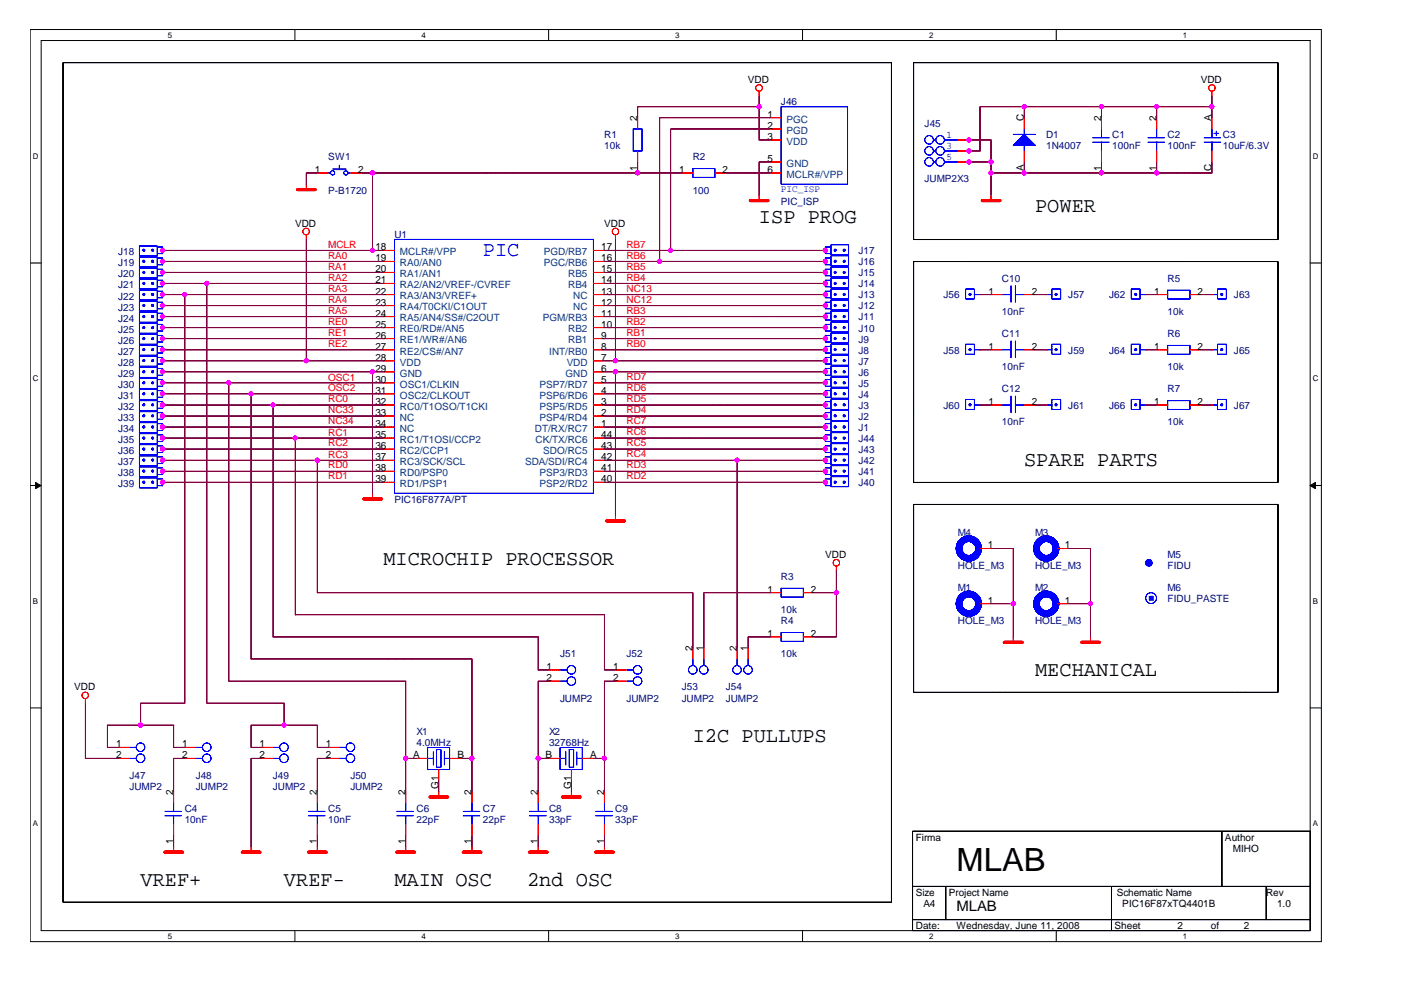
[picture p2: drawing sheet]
<svg xmlns="http://www.w3.org/2000/svg" width="297mm" height="210mm" viewBox="0 0 297 210" stroke-linecap="round" stroke-linejoin="round" font-family="sans-serif">
<defs><g id="words">
<text font-size="6.8" x="202.4" y="184.4">MLAB</text>
<g font-size="4.4">
<text x="160.6" y="47.2">ISP PROG</text>
<text x="219" y="44.9">POWER</text>
<text x="216.7" y="98.6">SPARE PARTS</text>
<text x="81.1" y="119.6">MICROCHIP PROCESSOR</text>
<text x="219" y="143">MECHANICAL</text>
<text x="146.6" y="157">I2C PULLUPS</text>
<text x="29.7" y="187.4">VREF+</text>
<text x="60.1" y="187.4">VREF-</text>
<text x="83.4" y="187.4">MAIN OSC</text>
<text x="111.5" y="187.4">2nd OSC</text>
</g>
<text font-size="4.4" fill="#00f" x="102.2" y="54.2">PIC</text>
<text font-size="3" x="202.4" y="192.7">MLAB</text>
<g font-size="2.1">
<text x="158.2" y="17.6">VDD</text>
<text x="254" y="17.6">VDD</text>
<text x="134.8" y="25.7" transform="rotate(-90 134.8 25.7)">2</text>
<text x="162.4" y="24.9">1</text>
<text x="162.4" y="27.3">2</text>
<text x="162.4" y="29.6">3</text>
<text x="216.6" y="25.7" transform="rotate(-90 216.6 25.7)">C</text>
<text x="233" y="25.7" transform="rotate(-90 233 25.7)">2</text>
<text x="244.6" y="25.7" transform="rotate(-90 244.6 25.7)">2</text>
<text x="256.3" y="25.7" transform="rotate(-90 256.3 25.7)">A</text>
<text x="162.4" y="34.3">5</text>
<text x="66.6" y="36.6">1</text>
<text x="75.8" y="36.6">2</text>
<text x="134.8" y="36.1" transform="rotate(-90 134.8 36.1)">1</text>
<text x="143.7" y="36.6">1</text>
<text x="152.9" y="36.6">2</text>
<text x="162.4" y="36.6">6</text>
<text x="216.6" y="36.1" transform="rotate(-90 216.6 36.1)">A</text>
<text x="233" y="36.1" transform="rotate(-90 233 36.1)">1</text>
<text x="244.6" y="36.1" transform="rotate(-90 244.6 36.1)">1</text>
<text x="256.3" y="36.1" transform="rotate(-90 256.3 36.1)">C</text>
<text x="62.4" y="47.9">VDD</text>
<text x="127.8" y="47.9">VDD</text>
<text x="79.4" y="53">18</text>
<text x="127.2" y="53">17</text>
<text x="79.4" y="55.3">19</text>
<text x="79.4" y="57.6">20</text>
<text x="79.4" y="60">21</text>
<text x="127.2" y="60">14</text>
<text x="127.2" y="57.6">15</text>
<text x="127.2" y="55.3">16</text>
<text x="79.4" y="62.3">22</text>
<text x="79.4" y="64.7">23</text>
<text x="127.2" y="62.3">13</text>
<text x="127.2" y="64.7">12</text>
<text x="209.1" y="62.3">1</text>
<text x="218.3" y="62.3">2</text>
<text x="244.2" y="62.3">1</text>
<text x="253.4" y="62.3">2</text>
<text x="79.4" y="67">24</text>
<text x="79.4" y="69.3">25</text>
<text x="79.4" y="71.6">26</text>
<text x="127.2" y="71.6">9</text>
<text x="127.2" y="69.3">10</text>
<text x="127.2" y="67">11</text>
<text x="79.4" y="74">27</text>
<text x="79.4" y="76.3">28</text>
<text x="127.2" y="76.3">7</text>
<text x="127.2" y="74">8</text>
<text x="209.1" y="74">1</text>
<text x="218.3" y="74">2</text>
<text x="244.2" y="74">1</text>
<text x="253.4" y="74">2</text>
<text x="79.4" y="78.7">29</text>
<text x="79.4" y="81">30</text>
<text x="79.4" y="83.3">31</text>
<text x="127.2" y="83.3">4</text>
<text x="127.2" y="81">5</text>
<text x="127.2" y="78.7">6</text>
<text x="79.4" y="85.7">32</text>
<text x="79.4" y="88">33</text>
<text x="127.2" y="88">2</text>
<text x="127.2" y="85.7">3</text>
<text x="209.1" y="85.7">1</text>
<text x="218.3" y="85.7">2</text>
<text x="244.2" y="85.7">1</text>
<text x="253.4" y="85.7">2</text>
<text x="79.4" y="92.7">35</text>
<text x="79.4" y="95">36</text>
<text x="79.4" y="90.4">34</text>
<text x="127.2" y="95">43</text>
<text x="127.2" y="92.7">44</text>
<text x="127.2" y="90.4">1</text>
<text x="79.4" y="97.4">37</text>
<text x="79.4" y="99.7">38</text>
<text x="127.2" y="99.7">41</text>
<text x="127.2" y="97.4">42</text>
<text x="79.4" y="102">39</text>
<text x="127.2" y="102">40</text>
<text x="174.6" y="118">VDD</text>
<text x="209" y="116">1</text>
<text x="225.3" y="116">1</text>
<text x="162.4" y="125.4">1</text>
<text x="171.6" y="125.4">2</text>
<text x="209" y="127.7">1</text>
<text x="225.3" y="127.7">1</text>
<text x="146.5" y="137.8" transform="rotate(-90 146.5 137.8)">2</text>
<text x="148.8" y="137.8" transform="rotate(-90 148.8 137.8)">1</text>
<text x="155.9" y="137.8" transform="rotate(-90 155.9 137.8)">2</text>
<text x="158.2" y="137.8" transform="rotate(-90 158.2 137.8)">1</text>
<text x="162.4" y="134.8">1</text>
<text x="171.6" y="134.8">2</text>
<text x="115.7" y="141.7">1</text>
<text x="129.7" y="141.7">1</text>
<text x="15.7" y="146.1">VDD</text>
<text x="115.7" y="144.1">2</text>
<text x="129.7" y="144.1">2</text>
<text x="24.6" y="158.1">1</text>
<text x="24.6" y="160.5">2</text>
<text x="38.6" y="158.1">1</text>
<text x="38.6" y="160.5">2</text>
<text x="54.9" y="158.1">1</text>
<text x="54.9" y="160.5">2</text>
<text x="68.9" y="158.1">1</text>
<text x="68.9" y="160.5">2</text>
<text x="87.4" y="160.5">A</text>
<text x="96.8" y="160.5">B</text>
<text x="115.4" y="160.5">B</text>
<text x="124.8" y="160.5">A</text>
<text x="92.8" y="167" transform="rotate(-90 92.8 167)">G1</text>
<text x="120.8" y="167" transform="rotate(-90 120.8 167)">G1</text>
<text x="36.7" y="168.2" transform="rotate(-90 36.7 168.2)">2</text>
<text x="67.1" y="168.2" transform="rotate(-90 67.1 168.2)">2</text>
<text x="85.8" y="168.2" transform="rotate(-90 85.8 168.2)">2</text>
<text x="99.8" y="168.2" transform="rotate(-90 99.8 168.2)">2</text>
<text x="113.8" y="168.2" transform="rotate(-90 113.8 168.2)">2</text>
<text x="127.8" y="168.2" transform="rotate(-90 127.8 168.2)">2</text>
<text x="36.7" y="178.7" transform="rotate(-90 36.7 178.7)">1</text>
<text x="67.1" y="178.7" transform="rotate(-90 67.1 178.7)">1</text>
<text x="85.8" y="178.7" transform="rotate(-90 85.8 178.7)">1</text>
<text x="99.8" y="178.7" transform="rotate(-90 99.8 178.7)">1</text>
<text x="113.8" y="178.7" transform="rotate(-90 113.8 178.7)">1</text>
<text x="127.8" y="178.7" transform="rotate(-90 127.8 178.7)">1</text>
<text x="193.8" y="177.9">Firma</text>
<text x="259.2" y="177.9">Author</text>
<text x="260.8" y="180.2">MIHO</text>
<text x="193.8" y="189.5">Size</text>
<text x="195.4" y="191.9">A4</text>
<text x="200.7" y="189.5">Project Name</text>
<text x="236.3" y="189.5">Schematic Name</text>
<text x="237.4" y="191.9">PIC16F87xTQ4401B</text>
<text x="267.8" y="189.5">Rev</text>
<text x="270.2" y="191.9">1.0</text>
<text x="193.8" y="196.6">Date:</text>
<text x="202.4" y="196.6">Wednesday, June 11, 2008</text>
<text x="235.8" y="196.6">Sheet</text>
<text x="249.1" y="196.6">2</text>
<text x="256.2" y="196.6">of</text>
<text x="263.1" y="196.6">2</text>
</g>
<g font-size="2.1" fill="#000080">
<text x="165.2" y="22.2">J46</text>
<text x="127.8" y="29.3">R1</text>
<text x="195.6" y="26.9">J45</text>
<text x="221.3" y="29.3">D1</text>
<text x="235.3" y="29.3">C1</text>
<text x="247" y="29.3">C2</text>
<text x="258.7" y="29.3">C3</text>
<text x="69.4" y="33.9">SW1</text>
<text x="127.8" y="31.6">10k</text>
<text x="146.6" y="33.9">R2</text>
<text x="221.3" y="31.6">1N4007</text>
<text x="235.3" y="31.6">100nF</text>
<text x="247" y="31.6">100nF</text>
<text x="258.7" y="31.6">10uF/6.3V</text>
<text x="69.4" y="41">P-B1720</text>
<text x="146.6" y="41">100</text>
<text x="195.6" y="38.6">JUMP2X3</text>
<text x="165.2" y="43.3">PIC_ISP</text>
<text x="83.4" y="50.3">U1</text>
<text x="181.6" y="53.8">J17</text>
<text x="25" y="54">J18</text>
<text x="25" y="56.4">J19</text>
<text x="25" y="58.7">J20</text>
<text x="181.6" y="56.1">J16</text>
<text x="181.6" y="58.5">J15</text>
<text x="212" y="59.6">C10</text>
<text x="247" y="59.6">R5</text>
<text x="25" y="65.7">J23</text>
<text x="25" y="61">J21</text>
<text x="25" y="63.4">J22</text>
<text x="181.6" y="60.8">J14</text>
<text x="181.6" y="63.1">J13</text>
<text x="181.6" y="65.5">J12</text>
<text x="199.6" y="63.1">J56</text>
<text x="226" y="63.1">J57</text>
<text x="234.7" y="63.1">J62</text>
<text x="261.1" y="63.1">J63</text>
<text x="25" y="70.4">J25</text>
<text x="25" y="68">J24</text>
<text x="181.6" y="70.2">J10</text>
<text x="181.6" y="67.8">J11</text>
<text x="212" y="66.6">10nF</text>
<text x="212" y="71.3">C11</text>
<text x="247" y="66.6">10k</text>
<text x="247" y="71.3">R6</text>
<text x="25" y="72.7">J26</text>
<text x="25" y="77.4">J28</text>
<text x="25" y="75.1">J27</text>
<text x="181.6" y="72.5">J9</text>
<text x="181.6" y="77.1">J7</text>
<text x="181.6" y="74.8">J8</text>
<text x="199.6" y="74.8">J58</text>
<text x="226" y="74.8">J59</text>
<text x="234.7" y="74.8">J64</text>
<text x="261.1" y="74.8">J65</text>
<text x="25" y="79.7">J29</text>
<text x="25" y="82.1">J30</text>
<text x="181.6" y="79.5">J6</text>
<text x="181.6" y="81.8">J5</text>
<text x="212" y="78.3">10nF</text>
<text x="212" y="83">C12</text>
<text x="247" y="78.3">10k</text>
<text x="247" y="83">R7</text>
<text x="25" y="84.4">J31</text>
<text x="25" y="86.8">J32</text>
<text x="25" y="89.1">J33</text>
<text x="181.6" y="84.2">J4</text>
<text x="181.6" y="86.5">J3</text>
<text x="181.6" y="88.8">J2</text>
<text x="199.6" y="86.5">J60</text>
<text x="226" y="86.5">J61</text>
<text x="234.7" y="86.5">J66</text>
<text x="261.1" y="86.5">J67</text>
<text x="25" y="91.4">J34</text>
<text x="25" y="93.7">J35</text>
<text x="181.6" y="91.2">J1</text>
<text x="181.6" y="93.5">J44</text>
<text x="181.6" y="95.9">J43</text>
<text x="212" y="90">10nF</text>
<text x="247" y="90">10k</text>
<text x="25" y="96.1">J36</text>
<text x="25" y="100.8">J38</text>
<text x="25" y="98.4">J37</text>
<text x="181.6" y="98.2">J42</text>
<text x="181.6" y="100.5">J41</text>
<text x="25" y="103.1">J39</text>
<text x="83.4" y="106.4">PIC16F877A/PT</text>
<text x="181.6" y="102.8">J40</text>
<text x="202.6" y="113.4">M4</text>
<text x="219" y="113.4">M3</text>
<text x="247" y="118">M5</text>
<text x="165.2" y="122.7">R3</text>
<text x="202.6" y="120.4">HOLE_M3</text>
<text x="202.6" y="125.1">M1</text>
<text x="219" y="120.4">HOLE_M3</text>
<text x="219" y="125.1">M2</text>
<text x="247" y="120.4">FIDU</text>
<text x="247" y="125.1">M6</text>
<text x="165.2" y="129.7">10k</text>
<text x="247" y="127.4">FIDU_PASTE</text>
<text x="165.2" y="132.1">R4</text>
<text x="202.6" y="132.1">HOLE_M3</text>
<text x="219" y="132.1">HOLE_M3</text>
<text x="118.5" y="139.1">J51</text>
<text x="132.5" y="139.1">J52</text>
<text x="165.2" y="139.1">10k</text>
<text x="118.5" y="148.4">JUMP2</text>
<text x="132.5" y="148.4">JUMP2</text>
<text x="144.2" y="146.1">J53</text>
<text x="144.2" y="148.4">JUMP2</text>
<text x="153.5" y="146.1">J54</text>
<text x="153.5" y="148.4">JUMP2</text>
<text x="88.1" y="155.4">X1</text>
<text x="116.2" y="155.4">X2</text>
<text x="88.1" y="157.8">4.0MHz</text>
<text x="116.2" y="157.8">32768Hz</text>
<text x="27.4" y="164.8">J47</text>
<text x="27.4" y="167.1">JUMP2</text>
<text x="41.4" y="164.8">J48</text>
<text x="41.4" y="167.1">JUMP2</text>
<text x="57.7" y="164.8">J49</text>
<text x="57.7" y="167.1">JUMP2</text>
<text x="74.1" y="164.8">J50</text>
<text x="74.1" y="167.1">JUMP2</text>
<text x="39.1" y="171.8">C4</text>
<text x="69.4" y="171.8">C5</text>
<text x="88.1" y="171.8">C6</text>
<text x="102.2" y="171.8">C7</text>
<text x="116.2" y="171.8">C8</text>
<text x="130.2" y="171.8">C9</text>
<text x="39.1" y="174.1">10nF</text>
<text x="69.4" y="174.1">10nF</text>
<text x="88.1" y="174.1">22pF</text>
<text x="102.2" y="174.1">22pF</text>
<text x="116.2" y="174.1">33pF</text>
<text x="130.2" y="174.1">33pF</text>
</g>
<g font-size="2.1" fill="#004080">
<text x="166.4" y="25.9">PGC</text>
<text x="166.4" y="28.3">PGD</text>
<text x="166.4" y="30.6">VDD</text>
<text x="166.4" y="35.3">GND</text>
<text x="166.4" y="37.6">MCLR#/VPP</text>
<text x="84.6" y="54">MCLR#/VPP</text>
<text x="115.1" y="54">PGD/RB7</text>
<text x="84.6" y="56.3">RA0/AN0</text>
<text x="84.6" y="58.6">RA1/AN1</text>
<text x="115.1" y="56.3">PGC/RB6</text>
<text x="120.2" y="58.6">RB5</text>
<text x="84.6" y="61">RA2/AN2/VREF-/CVREF</text>
<text x="84.6" y="63.3">RA3/AN3/VREF+</text>
<text x="84.6" y="65.7">RA4/T0CKI/C1OUT</text>
<text x="120.2" y="61">RB4</text>
<text x="121.3" y="63.3">NC</text>
<text x="121.3" y="65.7">NC</text>
<text x="84.6" y="68">RA5/AN4/SS#/C2OUT</text>
<text x="84.6" y="70.3">RE0/RD#/AN5</text>
<text x="114.9" y="68">PGM/RB3</text>
<text x="120.2" y="70.3">RB2</text>
<text x="84.6" y="72.7">RE1/WR#/AN6</text>
<text x="84.6" y="75">RE2/CS#/AN7</text>
<text x="84.6" y="77.4">VDD</text>
<text x="116.2" y="75">INT/RB0</text>
<text x="119.9" y="77.4">VDD</text>
<text x="120.2" y="72.7">RB1</text>
<text x="84.6" y="79.7">GND</text>
<text x="84.6" y="82">OSC1/CLKIN</text>
<text x="114.1" y="82">PSP7/RD7</text>
<text x="119.6" y="79.7">GND</text>
<text x="84.6" y="89">NC</text>
<text x="84.6" y="84.3">OSC2/CLKOUT</text>
<text x="84.6" y="86.7">RC0/T1OSO/T1CKI</text>
<text x="114.1" y="89">PSP4/RD4</text>
<text x="114.1" y="86.7">PSP5/RD5</text>
<text x="114.1" y="84.3">PSP6/RD6</text>
<text x="84.6" y="91.4">NC</text>
<text x="84.6" y="93.7">RC1/T1OSI/CCP2</text>
<text x="113.2" y="91.4">DT/RX/RC7</text>
<text x="113.3" y="93.7">CK/TX/RC6</text>
<text x="84.6" y="96">RC2/CCP1</text>
<text x="84.6" y="98.4">RC3/SCK/SCL</text>
<text x="84.6" y="100.7">RD0/PSP0</text>
<text x="111.1" y="98.4">SDA/SDI/RC4</text>
<text x="114.1" y="100.7">PSP3/RD3</text>
<text x="114.9" y="96">SDO/RC5</text>
<text x="84.6" y="103.1">RD1/PSP1</text>
<text x="114.1" y="103.1">PSP2/RD2</text>
</g>
<g font-size="2.1" fill="#00f">
<text x="200.3" y="29.2">1</text>
<text x="200.3" y="31.5">3</text>
<text x="200.3" y="33.9">5</text>
<text x="165.2" y="40.7">PIC_ISP</text>
</g>
<g font-size="2.1" fill="#f00">
<text x="69.4" y="52.4">MCLR</text>
<text x="132.5" y="52.4">RB7</text>
<text x="69.4" y="54.7">RA0</text>
<text x="69.4" y="57">RA1</text>
<text x="69.4" y="59.4">RA2</text>
<text x="132.5" y="54.7">RB6</text>
<text x="132.5" y="57">RB5</text>
<text x="132.5" y="59.4">RB4</text>
<text x="69.4" y="61.7">RA3</text>
<text x="69.4" y="64.1">RA4</text>
<text x="132.5" y="64.1">NC12</text>
<text x="132.5" y="61.7">NC13</text>
<text x="69.4" y="66.4">RA5</text>
<text x="69.4" y="68.7">RE0</text>
<text x="69.4" y="71.1">RE1</text>
<text x="132.5" y="66.4">RB3</text>
<text x="132.5" y="68.7">RB2</text>
<text x="132.5" y="71.1">RB1</text>
<text x="69.4" y="73.4">RE2</text>
<text x="132.5" y="73.4">RB0</text>
<text x="69.4" y="80.7">OSC1</text>
<text x="69.4" y="82.8">OSC2</text>
<text x="132.5" y="80.4">RD7</text>
<text x="132.5" y="82.8">RD6</text>
<text x="69.4" y="85.1">RC0</text>
<text x="69.4" y="87.4">NC33</text>
<text x="69.4" y="89.8">NC34</text>
<text x="132.5" y="87.4">RD4</text>
<text x="132.5" y="89.8">RC7</text>
<text x="132.5" y="85.1">RD5</text>
<text x="69.4" y="94.5">RC2</text>
<text x="69.4" y="92.3">RC1</text>
<text x="132.5" y="94.5">RC5</text>
<text x="132.5" y="92.1">RC6</text>
<text x="69.4" y="97">RC3</text>
<text x="69.4" y="99.1">RD0</text>
<text x="69.4" y="101.4">RD1</text>
<text x="132.5" y="96.8">RC4</text>
<text x="132.5" y="99.1">RD3</text>
<text x="132.5" y="101.4">RD2</text>
</g>
<g font-size="1.7">
<text x="35.5" y="8">5</text>
<text x="89.2" y="8">4</text>
<text x="142.9" y="8">3</text>
<text x="196.6" y="8">2</text>
<text x="250.3" y="8">1</text>
<text x="6.9" y="33.6">D</text>
<text x="277.7" y="33.6">D</text>
<text x="6.9" y="80.7">C</text>
<text x="277.7" y="80.7">C</text>
<text x="6.9" y="127.8">B</text>
<text x="277.7" y="127.8">B</text>
<text x="6.9" y="174.9">A</text>
<text x="277.7" y="174.9">A</text>
<text x="35.5" y="198.7">5</text>
<text x="89.2" y="198.7">4</text>
<text x="142.9" y="198.7">3</text>
<text x="196.6" y="198.7">2</text>
<text x="250.3" y="198.7">1</text>
</g>
</g></defs>
<path d="M6.4 6.2h273.2v193h-273.2zM8.7 8.6h268.5v188.3h-268.5z" fill="none" stroke="#000" stroke-width=".21"/>
<g fill="#fff">
<path d="M35.5 6.5h.9v1.9h-.9z"/>
<path d="M35.5 197.2h.9v1.9h-.9z"/>
</g>
<path d="M62.4 6.2v2.4M62.4 196.9v2.3" fill="none" stroke="#000" stroke-width=".21"/>
<g fill="#fff">
<path d="M89.2 6.5h.9v1.9h-.9z"/>
<path d="M89.2 197.2h.9v1.9h-.9z"/>
</g>
<path d="M116.1 6.2v2.4M116.1 196.9v2.3" fill="none" stroke="#000" stroke-width=".21"/>
<g fill="#fff">
<path d="M142.9 6.5h.9v1.9h-.9z"/>
<path d="M142.9 197.2h.9v1.9h-.9z"/>
</g>
<path d="M169.8 6.2v2.4M169.8 196.9v2.3" fill="none" stroke="#000" stroke-width=".21"/>
<g fill="#fff">
<path d="M196.6 6.5h.9v1.9h-.9z"/>
<path d="M196.6 197.2h.9v1.9h-.9z"/>
</g>
<path d="M223.5 6.2v2.4M223.5 196.9v2.3" fill="none" stroke="#000" stroke-width=".21"/>
<g fill="#fff">
<path d="M250.3 6.5h.9v1.9h-.9z"/>
<path d="M250.3 197.2h.9v1.9h-.9z"/>
<path d="M6.9 32.1h1.2v1.9h-1.2z"/>
<path d="M277.7 32.1h1.2v1.9h-1.2z"/>
<path d="M6.9 79.2h1.2v1.9h-1.2z"/>
<path d="M277.7 79.2h1.2v1.9h-1.2z"/>
</g>
<path d="M6.4 55.7h2.3M277.2 55.7h2.3" fill="none" stroke="#000" stroke-width=".21"/>
<g fill="#fff">
<path d="M6.9 126.3h1.1v1.9h-1.1z"/>
<path d="M277.7 126.3h1.1v1.9h-1.1z"/>
</g>
<path d="M6.4 102.7h2.3M277.2 102.7h2.3" fill="none" stroke="#000" stroke-width=".21"/>
<g fill="#000" stroke="#000" stroke-width=".21">
<path d="M7.5 102.1l1.2 .7-1.2 .6z" fill-rule="evenodd"/>
<path d="M277.2 102.8l1.1-.7v1.3z" fill-rule="evenodd"/>
</g>
<g fill="#fff">
<path d="M6.9 173.4h1.1v1.8h-1.1z"/>
<path d="M277.7 173.4h1.1v1.8h-1.1z"/>
</g>
<g fill="none" stroke="#000" stroke-width=".21">
<path d="M13.3 13.3h175.3v177.6h-175.3zM193.3 13.3h77.1v37.4h-77.1zM193.3 55.3h77.1v46.8h-77.1zM193.3 106.7h77.1v39.8h-77.1zM6.4 149.8h2.3M277.2 149.8h2.3M193.1 175.9h84.1v21h-84.1zM258.5 175.9v11.7M193.1 187.6h84.1M193.1 194.6h84.1M200.1 187.6v7M235.2 187.6v9.4"/>
<path d="M267.9 187.6v7"/>
</g>
<g fill="none" stroke="#f00" stroke-width=".21">
<path d="M160.6 19.3v1M256.4 19.3v1M64.8 39v1.2M67.1 36.6h2.4M74.2 36.6h2.3M134.9 24.9v2.4M134.9 31.9v2.4M144.3 36.6h2.3M151.2 36.6h2.4M162.9 24.9h2.4M162.9 27.3h2.4M162.9 29.6h2.4"/>
<path d="M162.9 34.3h2.4M162.9 36.6h2.4M202.7 29.6h2.3M202.7 34.3h2.3M202.7 31.9h2.3M216.7 24.9v2.4M216.7 31.9v2.4M233 24.9v2.4M233 31.9v2.4M244.7 24.9v2.4M244.7 31.9v2.4M256.4 24.9v2.4"/>
<path d="M256.4 31.9v2.4M34.4 53h.1M34.4 55.3h.1M34.4 57.6h.1M34.4 60h.1M64.8 49.7v1M81.1 53h2.4M81.1 55.3h2.4M81.1 57.6h2.4M81.1 60h2.4M125.6 53h2.3M125.6 55.3h2.3"/>
<path d="M125.6 57.6h2.3M125.6 60h2.3M130.2 49.7v1M160.6 41.3v1.2M174.6 53h.1M174.6 55.3h.1M174.6 57.6h.1M174.6 60h.1M209.7 41.3v1.2M34.4 71.7h.1M34.4 69.3h.1M34.4 76.4h.1"/>
<path d="M34.4 78.7h.1M34.4 64.7h.1M34.4 62.3h.1M34.4 74h.1M34.4 67h.1M81.1 62.3h2.4M81.1 74h2.4M81.1 64.7h2.4M81.1 67h2.4M81.1 69.3h2.4M81.1 71.7h2.4M81.1 76.4h2.4"/>
<path d="M81.1 78.7h2.4M125.6 62.3h2.3M125.6 74h2.3M125.6 64.7h2.3M125.6 67h2.3M125.6 69.3h2.3M125.6 71.7h2.3M125.6 76.4h2.3M125.6 78.7h2.3M174.6 78.7h.1M174.6 69.3h.1M174.6 71.7h.1"/>
<path d="M174.6 76.4h.1M174.6 74h.1M174.6 62.3h.1M174.6 64.7h.1M174.6 67h.1M207.3 74h.1M207.3 62.3h.1M209.7 62.3h2.3M209.7 74h2.3M216.7 62.3h2.3M216.7 74h2.3M221.4 74h.1"/>
<path d="M221.4 62.3h.1M242.4 74h.1M242.4 62.3h.1M244.7 62.3h2.3M244.7 74h2.3M251.7 62.3h2.4M251.7 74h2.4M256.4 74h.1M256.4 62.3h.1M34.4 90.4h.1M34.4 92.7h.1M34.4 95h.1"/>
<path d="M34.4 99.7h.1M34.4 81h.1M34.4 97.4h.1M34.4 83.3h.1M34.4 85.7h.1M34.4 88h.1M81.1 85.7h2.4M81.1 81h2.4M81.1 83.3h2.4M81.1 92.7h2.4M81.1 95h2.4M81.1 97.4h2.4"/>
<path d="M81.1 99.7h2.4M81.1 90.4h2.4M81.1 88h2.4M125.6 85.7h2.3M125.6 81h2.3M125.6 83.3h2.3M125.6 92.7h2.3M125.6 95h2.3M125.6 97.4h2.3M125.6 99.7h2.3M125.6 90.4h2.3M125.6 88h2.3"/>
<path d="M174.6 83.3h.1M174.6 85.7h.1M174.6 88h.1M174.6 81h.1M174.6 90.4h.1M174.6 92.7h.1M174.6 97.4h.1M174.6 95h.1M174.6 99.7h.1M207.3 85.7h.1M209.7 85.7h2.3M216.7 85.7h2.3"/>
<path d="M221.4 85.7h.1M242.4 85.7h.1M244.7 85.7h2.3M251.7 85.7h2.4M256.4 85.7h.1M34.4 102h.1M78.8 104.4v1.2M81.1 102h2.4M125.6 102h2.3M130.2 109.1v1.2M174.6 102h.1M176.9 119.8v1"/>
<path d="M207.3 116.1h2.4M223.7 116.1h2.3M146.6 137.1v2.3M148.9 137.1v2.3M155.9 137.1v2.3M158.3 137.1v2.3M162.9 125.4h2.4M162.9 134.8h2.4M170 125.4h2.3M170 134.8h2.3M207.3 127.7h2.4M214.4 134.8v1.2"/>
<path d="M223.7 127.7h2.3M230.7 134.8v1.2M18.1 147.8v1M25.1 158.1h2.3M39.1 158.1h2.3M55.4 158.1h2.4M69.5 158.1h2.3M116.2 141.8h2.3M116.2 144.1h2.3M130.2 141.8h2.4M130.2 144.1h2.4M25.1 160.5h2.3"/>
<path d="M36.7 167.5v2.3M36.7 174.5v2.3M36.7 179.2v1.2M39.1 160.5h2.3M53.1 179.2v1.2M55.4 160.5h2.4M67.1 167.5v2.3M67.1 174.5v2.3M67.1 179.2v1.2M69.5 160.5h2.3M85.8 167.5v2.3M85.8 174.5v2.3"/>
<path d="M85.8 179.2v1.2M88.2 160.5h2.3M92.8 162.8v2.3M92.8 167.5v1.2M95.2 160.5h2.3M99.9 167.5v2.3M99.9 174.5v2.3M99.9 179.2v1.2M113.9 167.5v2.3M113.9 174.5v2.3M113.9 179.2v1.2M116.2 160.5h2.3"/>
<path d="M120.9 162.8v2.3M120.9 167.5v1.2M123.2 160.5h2.4M127.9 167.5v2.3M127.9 174.5v2.3M127.9 179.2v1.2"/>
<circle cx="160.6" cy="18.6" r=".69"/>
<circle cx="256.4" cy="18.6" r=".68"/>
<circle cx="64.7" cy="49" r=".69"/>
<circle cx="130.2" cy="49" r=".69"/>
<circle cx="176.9" cy="119.1" r=".69"/>
<circle cx="18" cy="147.1" r=".68"/>
</g>
<g fill="none" stroke="#f00" stroke-width=".68">
<path d="M62.9 40.1h3.8M158.7 42.4h3.8M207.8 42.4h3.8M77 105.6h3.7M128.3 110.2h3.9M212.5 135.9h3.8M228.8 135.9h3.8M91 168.6h3.7M119 168.6h3.8M34.9 180.3h3.8M51.3 180.3h3.7M65.3 180.3h3.7"/>
<path d="M83.9 180.3h3.8M98 180.3h3.8M112 180.3h3.8M126 180.3h3.8"/>
</g>
<g fill="none" stroke="#00f" stroke-width=".21">
<path d="M69.4 36.6h.5M71.8 34.9v.8M73.7 36.6h.5M133.9 27.3h1.9M134 27.3v4.7M135.8 27.2v4.7h-1.9M146.6 35.6v1.9h4.7l-.1-1.9-4.7 .1M165.3 22.6h14v16.4h-14zM197.5 31.9h.5M197.5 29.6h.5M197.5 34.3h.5M199.8 31.9h2.9"/>
<path d="M199.8 29.6h2.9M199.8 34.3h2.9M214.4 28.4h4.7M216.7 27.2v1.2M216.7 30.7v1.2M231.2 29.2h3.5M231.2 30.1h3.5M233 27.2v2M233 30v1.9M242.9 29.2h3.5M242.9 30.1h3.5M244.7 27.2v2"/>
<path d="M244.7 30v1.9M254.8 29.2h3.5M254.8 30.1h3.5M256.4 27.3v1.9M256.4 30.1v1.9M256.8 28.2h1M257.3 27.8v.9M29.5 52.1h3.8v2h-3.8zM29.5 54.4h3.8v2.1h-3.8zM29.5 56.7h3.8v2.1h-3.8zM29.5 59h3.8v2.2h-3.8zM33.2 52.3h1.2v1.4h-1.2"/>
<path d="M33.2 54.6h1.2v1.5M33.2 57h1.2v1.4M33.2 59.3h1.2v1.4M33.2 56h1.2M33.2 58.4h1.2M83.5 50.7h42.1v53.7h-42.1zM174.6 52.2v1.5h1.2M174.6 54.6v1.4h1.2M174.6 56.9v1.5h1.2M174.6 59.2v1.5h1.2M174.6 52.3h1.2M174.6 54.6h1.2"/>
<path d="M174.6 57h1.2M174.6 59.3h1.2M175.8 51.8h3.7v2.1h-3.7zM175.8 54.1h3.7v2.1h-3.7zM175.8 56.5h3.7v2.1h-3.7zM175.8 58.8h3.7v2.1h-3.7zM29.5 70.7h3.8v2.1h-3.8zM29.5 61.4h3.8v2.1h-3.8zM29.5 63.7h3.8v2.1h-3.8zM29.5 66.1h3.8v2.1h-3.8zM29.5 68.4h3.8v2.1h-3.8zM29.5 73.1h3.8v2.1h-3.8z"/>
<path d="M29.5 75.4h3.8v2.1h-3.8zM29.5 77.7h3.8v2.2h-3.8zM33.2 61.6h1.2v1.5M33.2 63.9h1.2v1.5M33.2 66.3h1.2v1.5M33.2 68.6h1.2v1.5M33.2 71h1.2v1.4M33.2 73.3h1.2v1.4M33.2 75.6h1.2v1.5M33.2 78h1.2v1.4M33.2 72.4h1.2M33.2 70h1.2"/>
<path d="M33.2 79.4h1.2M33.2 77h1.2M33.2 74.7h1.2M33.2 65.3h1.2M33.2 60.7h1.2M33.2 63h1.2M33.2 67.7h1.2M174.6 70.9v1.5h1.2M174.6 71h1.2M174.6 61.6v1.4h1.2M174.6 63.9v1.4h1.2M174.6 66.2v1.5h1.2"/>
<path d="M174.6 68.6v1.4h1.2M174.6 73.3v1.4h1.2M174.6 75.6v1.4h1.2M174.6 77.9v1.5h1.2M174.6 68.6h1.2M174.6 78h1.2M174.6 75.6h1.2M174.6 73.3h1.2M174.6 63.9h1.2M174.6 61.6h1.2M174.6 66.3h1.2M175.8 72.8h3.7v2.2h-3.7z"/>
<path d="M175.8 61.2h3.7v2.1h-3.7zM175.8 63.5h3.7v2.1h-3.7zM175.8 65.8h3.7v2.1h-3.7zM175.8 68.2h3.7v2.1h-3.7zM175.8 70.5h3.7v2.1h-3.7zM175.8 75.2h3.7v2.1h-3.7zM175.8 77.5h3.7v2.1h-3.7zM175.8 79.9h3.7v2h-3.7zM204.3 72.8h1.9v2.2h-1.9zM204.3 61.2h1.9v2.1h-1.9zM206.1 74h1.2M206.1 62.3h1.2"/>
<path d="M212 74h1.9M212 62.3h1.9M213.9 60.4v3.6M213.9 72.1v3.6M214.8 74h1.9M214.8 62.3h1.9M214.8 60.4v3.6M214.8 72.1v3.6M221.4 74h1.2M221.4 62.3h1.2M222.5 72.8h1.9v2.2h-1.9zM222.5 61.2h1.9v2.1h-1.9z"/>
<path d="M239.3 72.8h1.9v2.2h-1.9zM239.3 61.2h1.9v2.1h-1.9zM241.2 74h1.2M241.2 62.3h1.2M247 61.4h4.7M247 73.1h4.7M247 73v2h4.8l-.1-2M247 61.4v1.9h4.8l-.1-1.9M256.4 74h1.2M256.4 62.3h1.2M257.6 72.8h1.9v2.2h-1.9zM257.6 61.2h1.9v2.1h-1.9z"/>
<path d="M29.5 80.1h3.8v2.1h-3.8zM29.5 82.4h3.8v2.1h-3.8zM29.5 84.8h3.8v2.1h-3.8zM29.5 87.1h3.8v2.1h-3.8zM29.5 89.4h3.8v2.1h-3.8zM29.5 91.8h3.8v2.1h-3.8zM29.5 94.1h3.8v2.1h-3.8zM29.5 96.5h3.8v2h-3.8zM29.5 98.8h3.8v2.1h-3.8zM33.2 80.3h1.2v1.5M33.2 82.7h1.2v1.4M33.2 85h1.2v1.4"/>
<path d="M33.2 87.3h1.2v1.5M33.2 89.6h1.2v1.5M33.2 92h1.2v1.5M33.2 94.3h1.2v1.5M33.2 96.7h1.2v1.4M33.2 99h1.2v1.4M33.2 84.1h1.2M33.2 91.1h1.2M33.2 93.4h1.2M33.2 86.4h1.2M33.2 88.7h1.2M33.2 95.7h1.2"/>
<path d="M33.2 81.7h1.2M33.2 98.1h1.2M174.6 80.3v1.4h1.2M174.6 82.6v1.5h1.2M174.6 84.9v1.5h1.2M174.6 87.3v1.4h1.2M174.6 89.6v1.5h1.2M174.6 92v1.4h1.2M174.6 94.3v1.4h1.2M174.6 96.6v1.5h1.2M174.6 99v1.4h1.2M174.6 82.7h1.2"/>
<path d="M174.6 89.6h1.2M174.6 92h1.2M174.6 85h1.2M174.6 87.3h1.2M174.6 94.3h1.2M174.6 80.3h1.2M174.6 99h1.2M174.6 96.7h1.2M175.8 82.2h3.7v2.1h-3.7zM175.8 84.5h3.7v2.1h-3.7zM175.8 86.9h3.7v2.1h-3.7zM175.8 89.2h3.7v2.1h-3.7z"/>
<path d="M175.8 91.5h3.7v2.1h-3.7zM175.8 93.9h3.7v2.1h-3.7zM175.8 96.2h3.7v2.1h-3.7zM175.8 98.5h3.7v2.2h-3.7zM204.3 84.5h1.9v2.1h-1.9zM206.1 85.7h1.2M212 85.7h1.9M213.9 83.8v3.6M214.8 85.7h1.9M214.8 83.8v3.6M221.4 85.7h1.2M222.5 84.5h1.9v2.1h-1.9z"/>
<path d="M239.3 84.5h1.9v2.1h-1.9zM241.2 85.7h1.2M247 84.8h4.7M247 84.7v1.9h4.8l-.1-1.9M256.4 85.7h1.2M257.6 84.5h1.9v2.1h-1.9zM29.5 101.1h3.8v2.1h-3.8zM33.2 101.3h1.2v1.5M33.2 100.4h1.2M33.2 102.8h1.2M174.6 101.3v1.5h1.2M174.6 101.3h1.2"/>
<path d="M175.8 100.9h3.7v2.1h-3.7zM207 116.1h.3M223.4 116.1h.3M146.6 139.4v1.4M148.9 139.4v1.4M155.9 139.4v1.4M158.3 139.4v1.4M165.2 124.5h4.8M165.3 124.4v1.9h4.7M170 135.7v-1.9h-4.7v1.9h4.7M170 124.4v1.9M207 127.7h.3"/>
<path d="M223.4 127.7h.3M27.4 158.1h1.4M41.4 158.1h1.4M57.7 158.1h1.5M71.7 158.1h1.5M90.5 158.2h4.6v4.6h-4.6zM91.7 159.1v2.8M92.4 158.6h.9v3.7h-.9zM94 159v2.9M118.5 141.8h1.5M118.5 144.1h1.5M118.5 158.2h4.7v4.6h-4.7z"/>
<path d="M119.7 159v2.9M120.4 158.6h1v3.7h-1zM122 159.1v2.8M132.5 141.8h1.5M132.5 144.1h1.5M27.4 160.5h1.4M34.9 172.6h3.5M34.9 171.7h3.5M36.7 169.8v1.9M36.7 172.6v1.9M41.4 160.5h1.4M57.7 160.5h1.5"/>
<path d="M65.3 172.6h3.5M65.3 171.7h3.5M67.1 169.8v1.9M67.1 172.6v1.9M71.7 160.5h1.5M83.9 172.6h3.6M83.9 171.7h3.6M85.8 169.8v1.9M85.8 172.6v1.9M90.5 160.5h1.2M94 160.5h1.2M98 172.6h3.5"/>
<path d="M98 171.7h3.5M99.9 169.8v1.9M99.9 172.6v1.9M112 172.6h3.6M112 171.7h3.6M113.9 169.8v1.9M113.9 172.6v1.9M118.5 160.5h1.2M122 160.5h1.3M126 172.6h3.6M126 171.7h3.6M127.9 169.8v1.9"/>
<path d="M127.9 172.6v1.9"/>
<circle cx="70.4" cy="36.6" r=".44"/>
<circle cx="73.2" cy="36.6" r=".45"/>
<circle cx="196.6" cy="34.3" r=".9"/>
<circle cx="196.6" cy="31.9" r=".9"/>
<circle cx="196.6" cy="29.6" r=".9"/>
<circle cx="198.9" cy="34.3" r=".9"/>
<circle cx="198.9" cy="31.9" r=".9"/>
<circle cx="198.9" cy="29.6" r=".9"/>
<circle cx="243.5" cy="126.6" r="1.14"/>
<circle cx="29.7" cy="158.1" r=".9"/>
<circle cx="43.7" cy="158.1" r=".9"/>
<circle cx="60.1" cy="158.1" r=".9"/>
<circle cx="74.1" cy="158.1" r=".9"/>
<circle cx="120.9" cy="144.1" r=".9"/>
<circle cx="120.9" cy="141.7" r=".9"/>
<circle cx="134.9" cy="144.1" r=".9"/>
<circle cx="134.9" cy="141.7" r=".9"/>
<circle cx="146.6" cy="141.7" r=".9"/>
<circle cx="148.9" cy="141.7" r=".9"/>
<circle cx="155.9" cy="141.7" r=".9"/>
<circle cx="158.3" cy="141.7" r=".9"/>
<circle cx="29.7" cy="160.4" r=".9"/>
<circle cx="43.7" cy="160.4" r=".9"/>
<circle cx="60.1" cy="160.4" r=".9"/>
<circle cx="74.1" cy="160.4" r=".9"/>
</g>
<g fill="#00f" stroke="#00f" stroke-width=".21">
<path d="M216.7 28.4l2.3 2.4h-4.6z" fill-rule="evenodd"/>
<path d="M32.1 90.2h.3v.3h-.3z" fill-rule="evenodd"/>
<path d="M30.3 90.2h.3v.3h-.3z" fill-rule="evenodd"/>
<path d="M176.5 78.5h.3v.3h-.3z" fill-rule="evenodd"/>
<path d="M178.4 78.5h.3v.3h-.3z" fill-rule="evenodd"/>
<path d="M32.1 78.5h.3v.3h-.3z" fill-rule="evenodd"/>
<path d="M30.3 78.5h.3v.3h-.3z" fill-rule="evenodd"/>
<path d="M176.5 90.2h.3v.3h-.3z" fill-rule="evenodd"/>
<path d="M178.4 90.2h.3v.3h-.3z" fill-rule="evenodd"/>
<path d="M32.1 101.9h.3v.3h-.3z" fill-rule="evenodd"/>
<path d="M30.3 101.9h.3v.3h-.3z" fill-rule="evenodd"/>
<path d="M176.5 101.9h.3v.3h-.3z" fill-rule="evenodd"/>
<path d="M178.4 101.9h.3v.3h-.3z" fill-rule="evenodd"/>
<path d="M243.1 126.1h.9v1h-.9z" fill-rule="evenodd"/>
<path d="M32.1 55.1h.3v.4h-.3z" fill-rule="evenodd"/>
<path d="M30.3 55.1h.3v.4h-.3z" fill-rule="evenodd"/>
<path d="M176.5 55.1h.3v.4h-.3z" fill-rule="evenodd"/>
<path d="M178.4 55.1h.3v.4h-.3z" fill-rule="evenodd"/>
<path d="M70.4 35.7h2.8v.2h-2.8z" fill-rule="evenodd"/>
<path d="M32.1 66.8h.3v.3h-.3z" fill-rule="evenodd"/>
<path d="M30.3 66.8h.3v.3h-.3z" fill-rule="evenodd"/>
<path d="M176.5 66.8h.3v.3h-.3z" fill-rule="evenodd"/>
<path d="M178.4 66.8h.3v.3h-.3z" fill-rule="evenodd"/>
<circle cx="32.3" cy="71.7" r=".21"/>
<circle cx="30.4" cy="71.7" r=".21"/>
<circle cx="176.7" cy="83.3" r=".21"/>
<circle cx="178.6" cy="83.3" r=".21"/>
<circle cx="32.3" cy="69.3" r=".21"/>
<circle cx="30.4" cy="69.3" r=".21"/>
<circle cx="205.2" cy="74" r=".21"/>
<circle cx="32.3" cy="92.7" r=".21"/>
<circle cx="30.4" cy="92.7" r=".21"/>
<circle cx="176.7" cy="69.3" r=".21"/>
<circle cx="178.6" cy="69.3" r=".21"/>
<circle cx="176.7" cy="85.7" r=".21"/>
<circle cx="178.6" cy="85.7" r=".21"/>
<circle cx="223.4" cy="74" r=".21"/>
<circle cx="32.3" cy="76.3" r=".21"/>
<circle cx="30.4" cy="76.3" r=".21"/>
<circle cx="176.7" cy="71.7" r=".21"/>
<circle cx="178.6" cy="71.7" r=".21"/>
<circle cx="176.7" cy="88" r=".21"/>
<circle cx="178.6" cy="88" r=".21"/>
<circle cx="223.4" cy="85.7" r=".21"/>
<circle cx="32.3" cy="95" r=".21"/>
<circle cx="30.4" cy="95" r=".21"/>
<circle cx="176.7" cy="81" r=".21"/>
<circle cx="178.6" cy="81" r=".21"/>
<circle cx="205.2" cy="85.7" r=".21"/>
<circle cx="32.3" cy="99.7" r=".21"/>
<circle cx="30.4" cy="99.7" r=".21"/>
<circle cx="32.3" cy="81" r=".21"/>
<circle cx="30.4" cy="81" r=".21"/>
<circle cx="32.3" cy="97.4" r=".21"/>
<circle cx="30.4" cy="97.4" r=".21"/>
<circle cx="243.1" cy="119.1" r=".69"/>
<circle cx="176.7" cy="92.7" r=".21"/>
<circle cx="178.6" cy="92.7" r=".21"/>
<circle cx="176.7" cy="76.3" r=".21"/>
<circle cx="178.6" cy="76.3" r=".21"/>
<circle cx="258.5" cy="74" r=".21"/>
<circle cx="176.7" cy="74" r=".21"/>
<circle cx="178.6" cy="74" r=".21"/>
<circle cx="258.5" cy="85.7" r=".21"/>
<circle cx="32.3" cy="83.3" r=".21"/>
<circle cx="30.4" cy="83.3" r=".21"/>
<circle cx="176.7" cy="97.4" r=".21"/>
<circle cx="178.6" cy="97.4" r=".21"/>
<circle cx="240.3" cy="74" r=".21"/>
<circle cx="176.7" cy="95" r=".21"/>
<circle cx="178.6" cy="95" r=".21"/>
<circle cx="240.3" cy="62.3" r=".21"/>
<circle cx="240.3" cy="85.7" r=".21"/>
<circle cx="32.3" cy="64.6" r=".21"/>
<circle cx="30.4" cy="64.6" r=".21"/>
<circle cx="258.5" cy="62.3" r=".21"/>
<circle cx="176.7" cy="99.7" r=".21"/>
<circle cx="178.6" cy="99.7" r=".21"/>
<circle cx="223.4" cy="62.3" r=".21"/>
<circle cx="32.3" cy="52.9" r=".21"/>
<circle cx="30.4" cy="52.9" r=".21"/>
<circle cx="32.3" cy="57.6" r=".21"/>
<circle cx="30.4" cy="57.6" r=".21"/>
<circle cx="176.7" cy="52.9" r=".21"/>
<circle cx="178.6" cy="52.9" r=".21"/>
<circle cx="32.3" cy="60" r=".21"/>
<circle cx="30.4" cy="60" r=".21"/>
<circle cx="32.3" cy="85.7" r=".21"/>
<circle cx="30.4" cy="85.7" r=".21"/>
<circle cx="205.2" cy="62.3" r=".21"/>
<circle cx="32.3" cy="62.3" r=".21"/>
<circle cx="30.4" cy="62.3" r=".21"/>
<circle cx="176.7" cy="57.6" r=".21"/>
<circle cx="178.6" cy="57.6" r=".21"/>
<circle cx="176.7" cy="60" r=".21"/>
<circle cx="178.6" cy="60" r=".21"/>
<circle cx="32.3" cy="74" r=".21"/>
<circle cx="30.4" cy="74" r=".21"/>
<circle cx="176.7" cy="62.3" r=".21"/>
<circle cx="178.6" cy="62.3" r=".21"/>
<circle cx="32.3" cy="88" r=".21"/>
<circle cx="30.4" cy="88" r=".21"/>
<circle cx="176.7" cy="64.6" r=".21"/>
<circle cx="178.6" cy="64.6" r=".21"/>
</g>
<g fill="none" stroke="#00f" stroke-width="1.4">
<circle cx="205" cy="116.1" r="2.07"/>
<circle cx="221.4" cy="116.1" r="2.07"/>
<circle cx="205" cy="127.7" r="2.07"/>
<circle cx="221.4" cy="127.7" r="2.07"/>
</g>
<g fill="none" stroke="#800040" stroke-width=".21">
<path d="M67.2 36.6h-2.4v2.4M76.5 36.6h67.8M78.8 36.6v16.4M134.9 34.3v2.3M153.6 36.6h9.4M160.6 20.3v9.4M160.6 29.6h2.4M160.6 22.6h-25.7v2.4M163 34.3h-2.4v7M163 24.9h-23.4v30.5M163 27.3h-21.1v25.7M205 29.6h4.7"/>
<path d="M205 34.3h4.7M205 31.9h2.4M209.7 36.6h46.7M209.7 29.6v11.7M216.7 22.6v2.4M216.7 34.3v2.3M233 22.6v2.4M233 34.3v2.3M244.7 22.6v2.4M244.7 34.3v2.3M256.4 20.3v4.7M256.4 34.3v2.3"/>
<path d="M256.4 22.6h-49.1v9.4M34.4 55.3h46.8M34.4 57.6h46.8M34.4 53h46.8M34.4 60h46.8M43.8 60v88.8M64.8 50.7v25.7M127.9 55.3h46.8M127.9 57.6h46.8M127.9 53h46.8M127.9 60h46.8M130.2 50.7v25.7"/>
<path d="M34.4 62.3h46.8M34.4 64.7h46.8M34.4 67h46.8M34.4 69.3h46.8M34.4 71.7h46.8M34.4 74h46.8M34.4 78.7h46.8M34.4 76.4h46.8M39.1 62.3v86.5M78.8 78.7v25.7M127.9 62.3h46.8M127.9 64.7h46.8"/>
<path d="M127.9 67h46.8M127.9 69.3h46.8M127.9 71.7h46.8M127.9 74h46.8M127.9 78.7h46.8M127.9 76.4h46.8M130.2 78.7v30.4M207.3 62.3h2.4M207.3 74h2.4M219 62.3h2.4M219 74h2.4M242.4 62.3h2.4"/>
<path d="M242.4 74h2.4M254.1 62.3h2.3M254.1 74h2.3M34.4 95h46.8M34.4 97.4h46.8M34.4 85.7h46.8M34.4 92.7h46.8M34.4 83.3h46.8M34.4 81h46.8M34.4 99.7h46.8M34.4 88h46.8M34.4 90.4h46.8"/>
<path d="M48.4 81v63.2M53.1 83.3v56.2M57.8 85.7v49.1M62.5 92.7v37.4M67.1 97.4v28.1M127.9 95h46.8M127.9 97.4h46.8M127.9 85.7h46.8M127.9 92.7h46.8M127.9 83.3h46.8M127.9 81h46.8M127.9 99.7h46.8"/>
<path d="M127.9 88h46.8M127.9 90.4h46.8M155.9 97.4v39.7M207.3 85.7h2.4M219 85.7h2.4M242.4 85.7h2.4M254.1 85.7h2.3M34.4 102h46.8M127.9 102h46.8M209.7 116.1h4.7M214.4 116.1v18.7M226 116.1h4.7"/>
<path d="M230.7 116.1v18.7M53.1 139.4h46.8M57.8 134.8h56.1M62.5 130.1h65.4M67.1 125.4h79.5v11.7M99.9 139.4v28.1M113.9 134.8v7M127.9 130.1v11.7M163 125.4h-14.1v11.7M163 134.8h-4.7v2.3M172.3 125.4h4.7M172.3 134.8h4.7"/>
<path d="M176.9 120.7v14.1M209.7 127.7h4.7M226 127.7h4.7M18.1 148.8v11.7M22.7 158.2v-4.8h14v4.8M22.7 158.1h2.4M36.7 158.1h2.4M39.1 148.8h-9.4v4.7M43.8 148.8h16.3M48.4 144.1h37.5M53.1 158.1h2.4M60.1 148.8v4.7"/>
<path d="M67.1 153.4v4.8M67.1 158.1h2.4M67.2 153.4h-14.1v4.8M85.8 144.1v23.4M113.9 141.8h2.3M116.2 144.1h-2.3v23.4M127.9 141.8h2.3M130.2 144.1h-2.3v23.4M18.1 160.5h7M36.7 176.8v2.4M39.1 160.5h-2.4v7M55.5 160.5h-2.4v18.7"/>
<path d="M67.1 176.8v2.4M69.5 160.5h-2.4v7M85.8 176.8v2.4M85.8 160.5h2.4M92.8 165.1v2.4M97.5 160.5h2.4M99.9 176.8v2.4M113.9 176.8v2.4M113.9 160.5h2.3M120.9 165.1v2.4M125.6 160.5h2.3M127.9 176.8v2.4"/>
</g>
<g fill="#f0f" stroke="#f0f" stroke-width=".21">
<circle cx="34.4" cy="55.3" r=".44"/>
<circle cx="34.4" cy="57.6" r=".44"/>
<circle cx="34.4" cy="64.6" r=".44"/>
<circle cx="34.4" cy="67" r=".44"/>
<circle cx="34.4" cy="95" r=".44"/>
<circle cx="34.4" cy="97.4" r=".44"/>
<circle cx="67.1" cy="97.4" r=".44"/>
<circle cx="160.6" cy="22.6" r=".44"/>
<circle cx="48.4" cy="81" r=".44"/>
<circle cx="53.1" cy="83.3" r=".44"/>
<circle cx="57.8" cy="85.7" r=".44"/>
<circle cx="62.5" cy="92.7" r=".44"/>
<circle cx="113.9" cy="160.4" r=".44"/>
<circle cx="34.4" cy="85.7" r=".44"/>
<circle cx="155.9" cy="97.4" r=".44"/>
<circle cx="176.9" cy="125.4" r=".44"/>
<circle cx="127.9" cy="160.4" r=".44"/>
<circle cx="34.4" cy="92.7" r=".44"/>
<circle cx="34.4" cy="62.3" r=".44"/>
<circle cx="39.1" cy="62.3" r=".44"/>
<circle cx="34.4" cy="53" r=".44"/>
<circle cx="78.8" cy="53" r=".44"/>
<circle cx="78.8" cy="36.6" r=".44"/>
<circle cx="134.9" cy="36.6" r=".44"/>
<circle cx="60.1" cy="153.4" r=".44"/>
<circle cx="34.4" cy="59.9" r=".44"/>
<circle cx="43.7" cy="59.9" r=".44"/>
<circle cx="29.7" cy="153.4" r=".44"/>
<circle cx="34.4" cy="83.3" r=".44"/>
<circle cx="99.8" cy="160.4" r=".44"/>
<circle cx="34.4" cy="69.3" r=".44"/>
<circle cx="34.4" cy="71.6" r=".44"/>
<circle cx="34.4" cy="74" r=".44"/>
<circle cx="34.4" cy="99.7" r=".44"/>
<circle cx="34.4" cy="102" r=".44"/>
<circle cx="34.4" cy="81" r=".44"/>
<circle cx="85.8" cy="160.4" r=".44"/>
<circle cx="34.4" cy="88" r=".44"/>
<circle cx="34.4" cy="90.3" r=".44"/>
<circle cx="233" cy="22.6" r=".44"/>
<circle cx="244.7" cy="22.6" r=".44"/>
<circle cx="244.7" cy="36.6" r=".44"/>
<circle cx="174.6" cy="88" r=".44"/>
<circle cx="233" cy="36.6" r=".44"/>
<circle cx="174.6" cy="78.7" r=".44"/>
<circle cx="174.6" cy="57.6" r=".44"/>
<circle cx="174.6" cy="76.3" r=".44"/>
<circle cx="174.6" cy="64.6" r=".44"/>
<circle cx="174.6" cy="97.4" r=".44"/>
<circle cx="174.6" cy="99.7" r=".44"/>
<circle cx="174.6" cy="81" r=".44"/>
<circle cx="174.6" cy="67" r=".44"/>
<circle cx="174.6" cy="55.3" r=".44"/>
<circle cx="174.6" cy="59.9" r=".44"/>
<circle cx="130.2" cy="76.3" r=".44"/>
<circle cx="141.9" cy="53" r=".44"/>
<circle cx="174.6" cy="95" r=".44"/>
<circle cx="139.5" cy="55.3" r=".44"/>
<circle cx="130.2" cy="78.7" r=".44"/>
<circle cx="174.6" cy="74" r=".44"/>
<circle cx="174.6" cy="53" r=".44"/>
<circle cx="174.6" cy="69.3" r=".44"/>
<circle cx="174.6" cy="71.6" r=".44"/>
<circle cx="174.6" cy="92.7" r=".44"/>
<circle cx="174.6" cy="90.3" r=".44"/>
<circle cx="174.6" cy="85.7" r=".44"/>
<circle cx="174.6" cy="83.3" r=".44"/>
<circle cx="174.6" cy="62.3" r=".44"/>
<circle cx="34.4" cy="78.7" r=".44"/>
<circle cx="78.8" cy="78.7" r=".44"/>
<circle cx="34.4" cy="76.3" r=".44"/>
<circle cx="64.8" cy="76.3" r=".44"/>
<circle cx="174.6" cy="102" r=".44"/>
<circle cx="214.4" cy="127.7" r=".44"/>
<circle cx="230.7" cy="127.7" r=".44"/>
<circle cx="256.4" cy="22.6" r=".44"/>
<circle cx="209.7" cy="36.6" r=".44"/>
<circle cx="216.7" cy="36.6" r=".44"/>
<circle cx="205" cy="34.3" r=".44"/>
<circle cx="209.7" cy="34.3" r=".44"/>
<circle cx="205" cy="29.6" r=".44"/>
<circle cx="205" cy="31.9" r=".44"/>
<circle cx="216.7" cy="22.6" r=".44"/>
</g>
<use href="#words"/>
</svg>
